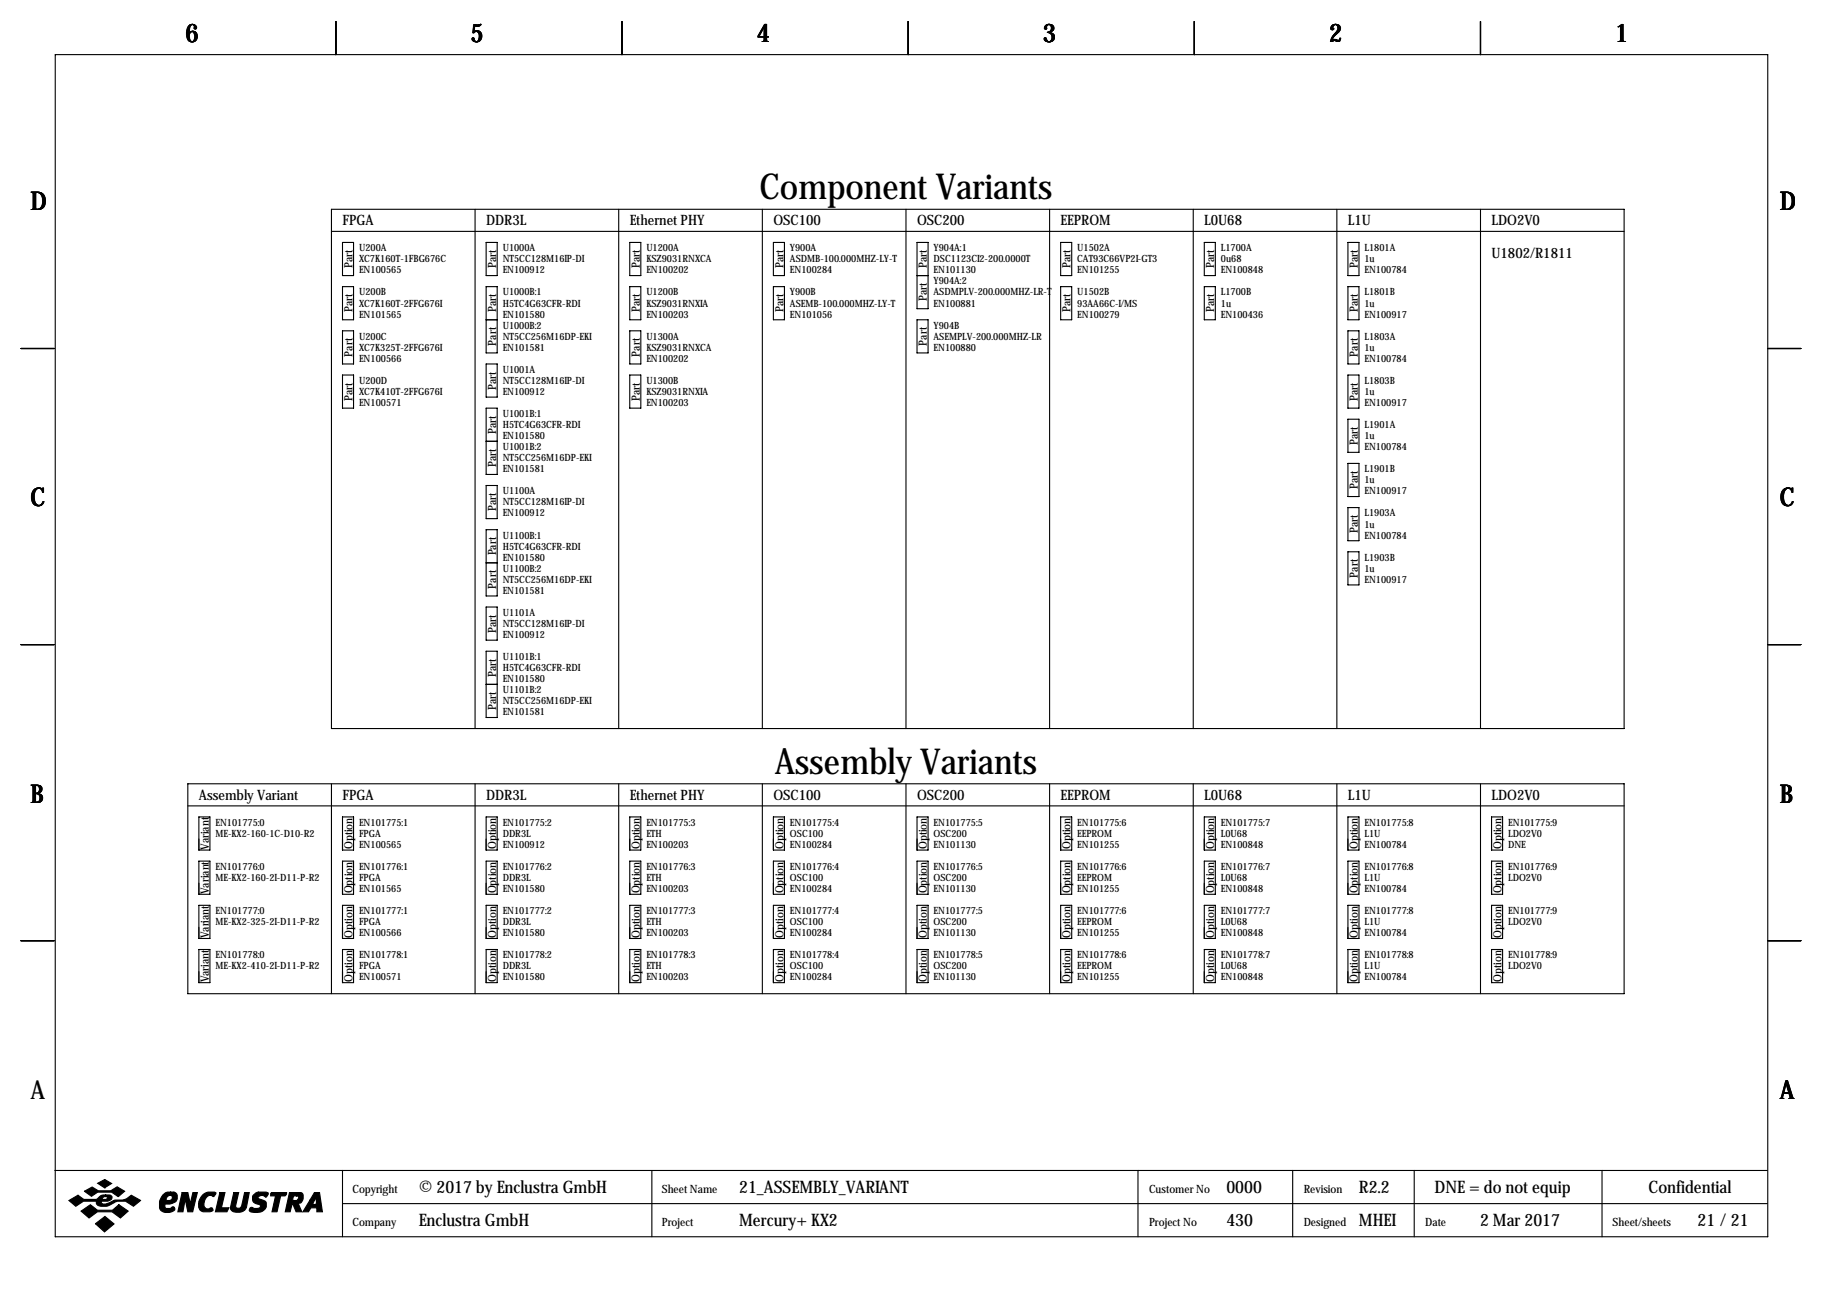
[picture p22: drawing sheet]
<svg xmlns="http://www.w3.org/2000/svg" width="419mm" height="297mm" viewBox="0 0 419 297" stroke-linecap="round" stroke-linejoin="round" font-family="sans-serif">
<defs><g id="words">
<g font-size="8.2">
<text x="174.6" y="45.8">Component Variants</text>
<text x="178.1" y="177.9">Assembly Variants</text>
</g>
<g font-size="5.9">
<text x="42.7" y="9.8">6</text>
<text x="108.2" y="9.8">5</text>
<text x="174" y="9.8">4</text>
<text x="239.8" y="9.8">3</text>
<text x="305.6" y="9.8">2</text>
<text x="371.3" y="9.8">1</text>
<text x="7" y="48.4">D</text>
<text x="409.2" y="48.4">D</text>
<text x="7" y="116.4">C</text>
<text x="409.2" y="116.4">C</text>
<text x="7" y="184.5">B</text>
<text x="409.2" y="184.5">B</text>
<text x="7" y="252.6">A</text>
<text x="409.2" y="252.6">A</text>
</g>
<g font-size="4">
<text x="96.3" y="274.2">© 2017 by Enclustra GmbH</text>
<text x="169.9" y="274.2">21_ASSEMBLY_VARIANT</text>
<text x="281.9" y="274.2">0000</text>
<text x="312.4" y="274.2">R2.2</text>
<text x="329.8" y="274.2">DNE = do not equip</text>
<text x="379" y="274.2">Confidential</text>
<text x="96.3" y="281.8">Enclustra GmbH</text>
<text x="169.9" y="281.8">Mercury+ KX2</text>
<text x="281.9" y="281.8">430</text>
<text x="312.4" y="281.8">MHEI</text>
<text x="340.3" y="281.8">2 Mar 2017</text>
<text x="390.3" y="281.8">21 /21</text>
</g>
<g font-size="3.3">
<text x="78.7" y="51.8">FPGA</text>
<text x="111.8" y="51.8">DDR3L</text>
<text x="144.8" y="51.8">Ethernet PHY</text>
<text x="177.8" y="51.8">OSC100</text>
<text x="210.8" y="51.8">OSC200</text>
<text x="243.8" y="51.8">EEPROM</text>
<text x="276.9" y="51.8">L0U68</text>
<text x="309.9" y="51.8">L1U</text>
<text x="342.9" y="51.8">LDO2V0</text>
<text x="342.9" y="59.4">U1802/R1811</text>
<text x="45.7" y="183.8">Assembly Variant</text>
<text x="78.7" y="183.8">FPGA</text>
<text x="111.8" y="183.8">DDR3L</text>
<text x="144.8" y="183.8">Ethernet PHY</text>
<text x="177.8" y="183.8">OSC100</text>
<text x="210.8" y="183.8">OSC200</text>
<text x="243.8" y="183.8">EEPROM</text>
<text x="276.9" y="183.8">L0U68</text>
<text x="309.9" y="183.8">L1U</text>
<text x="342.9" y="183.8">LDO2V0</text>
</g>
<g font-size="2.6">
<text x="81" y="61.7" transform="rotate(-90 81 61.7)">Part</text>
<text x="114" y="61.7" transform="rotate(-90 114 61.7)">Part</text>
<text x="147.1" y="61.7" transform="rotate(-90 147.1 61.7)">Part</text>
<text x="180.1" y="61.7" transform="rotate(-90 180.1 61.7)">Part</text>
<text x="213.1" y="61.7" transform="rotate(-90 213.1 61.7)">Part</text>
<text x="246.1" y="61.7" transform="rotate(-90 246.1 61.7)">Part</text>
<text x="279.1" y="61.7" transform="rotate(-90 279.1 61.7)">Part</text>
<text x="312.2" y="61.7" transform="rotate(-90 312.2 61.7)">Part</text>
<text x="81" y="71.8" transform="rotate(-90 81 71.8)">Part</text>
<text x="114" y="71.8" transform="rotate(-90 114 71.8)">Part</text>
<text x="147.1" y="71.8" transform="rotate(-90 147.1 71.8)">Part</text>
<text x="180.1" y="71.8" transform="rotate(-90 180.1 71.8)">Part</text>
<text x="213.1" y="69.3" transform="rotate(-90 213.1 69.3)">Part</text>
<text x="246.1" y="71.8" transform="rotate(-90 246.1 71.8)">Part</text>
<text x="279.1" y="71.8" transform="rotate(-90 279.1 71.8)">Part</text>
<text x="312.2" y="71.8" transform="rotate(-90 312.2 71.8)">Part</text>
<text x="81" y="82" transform="rotate(-90 81 82)">Part</text>
<text x="114" y="79.4" transform="rotate(-90 114 79.4)">Part</text>
<text x="147.1" y="82" transform="rotate(-90 147.1 82)">Part</text>
<text x="213.1" y="79.4" transform="rotate(-90 213.1 79.4)">Part</text>
<text x="312.2" y="82" transform="rotate(-90 312.2 82)">Part</text>
<text x="114" y="89.6" transform="rotate(-90 114 89.6)">Part</text>
<text x="81" y="92.1" transform="rotate(-90 81 92.1)">Part</text>
<text x="147.1" y="92.1" transform="rotate(-90 147.1 92.1)">Part</text>
<text x="312.2" y="92.1" transform="rotate(-90 312.2 92.1)">Part</text>
<text x="114" y="99.8" transform="rotate(-90 114 99.8)">Part</text>
<text x="114" y="107.4" transform="rotate(-90 114 107.4)">Part</text>
<text x="312.2" y="102.3" transform="rotate(-90 312.2 102.3)">Part</text>
<text x="312.2" y="112.5" transform="rotate(-90 312.2 112.5)">Part</text>
<text x="114" y="117.5" transform="rotate(-90 114 117.5)">Part</text>
<text x="312.2" y="122.6" transform="rotate(-90 312.2 122.6)">Part</text>
<text x="114" y="127.7" transform="rotate(-90 114 127.7)">Part</text>
<text x="114" y="135.3" transform="rotate(-90 114 135.3)">Part</text>
<text x="312.2" y="132.8" transform="rotate(-90 312.2 132.8)">Part</text>
<text x="114" y="145.5" transform="rotate(-90 114 145.5)">Part</text>
<text x="114" y="155.6" transform="rotate(-90 114 155.6)">Part</text>
<text x="114" y="163.3" transform="rotate(-90 114 163.3)">Part</text>
<text x="48" y="195.4" transform="rotate(-90 48 195.4)">Variant</text>
<text x="81" y="195.2" transform="rotate(-90 81 195.2)">Option</text>
<text x="114" y="195.2" transform="rotate(-90 114 195.2)">Option</text>
<text x="147.1" y="195.2" transform="rotate(-90 147.1 195.2)">Option</text>
<text x="180.1" y="195.2" transform="rotate(-90 180.1 195.2)">Option</text>
<text x="213.1" y="195.2" transform="rotate(-90 213.1 195.2)">Option</text>
<text x="246.1" y="195.2" transform="rotate(-90 246.1 195.2)">Option</text>
<text x="279.1" y="195.2" transform="rotate(-90 279.1 195.2)">Option</text>
<text x="312.2" y="195.2" transform="rotate(-90 312.2 195.2)">Option</text>
<text x="345.2" y="195.2" transform="rotate(-90 345.2 195.2)">Option</text>
<text x="48" y="205.6" transform="rotate(-90 48 205.6)">Variant</text>
<text x="81" y="205.4" transform="rotate(-90 81 205.4)">Option</text>
<text x="114" y="205.4" transform="rotate(-90 114 205.4)">Option</text>
<text x="147.1" y="205.4" transform="rotate(-90 147.1 205.4)">Option</text>
<text x="180.1" y="205.4" transform="rotate(-90 180.1 205.4)">Option</text>
<text x="213.1" y="205.4" transform="rotate(-90 213.1 205.4)">Option</text>
<text x="246.1" y="205.4" transform="rotate(-90 246.1 205.4)">Option</text>
<text x="279.1" y="205.4" transform="rotate(-90 279.1 205.4)">Option</text>
<text x="312.2" y="205.4" transform="rotate(-90 312.2 205.4)">Option</text>
<text x="345.2" y="205.4" transform="rotate(-90 345.2 205.4)">Option</text>
<text x="48" y="215.7" transform="rotate(-90 48 215.7)">Variant</text>
<text x="81" y="215.6" transform="rotate(-90 81 215.6)">Option</text>
<text x="114" y="215.6" transform="rotate(-90 114 215.6)">Option</text>
<text x="147.1" y="215.6" transform="rotate(-90 147.1 215.6)">Option</text>
<text x="180.1" y="215.6" transform="rotate(-90 180.1 215.6)">Option</text>
<text x="213.1" y="215.6" transform="rotate(-90 213.1 215.6)">Option</text>
<text x="246.1" y="215.6" transform="rotate(-90 246.1 215.6)">Option</text>
<text x="279.1" y="215.6" transform="rotate(-90 279.1 215.6)">Option</text>
<text x="312.2" y="215.6" transform="rotate(-90 312.2 215.6)">Option</text>
<text x="345.2" y="215.6" transform="rotate(-90 345.2 215.6)">Option</text>
<text x="48" y="225.9" transform="rotate(-90 48 225.9)">Variant</text>
<text x="81" y="225.7" transform="rotate(-90 81 225.7)">Option</text>
<text x="114" y="225.7" transform="rotate(-90 114 225.7)">Option</text>
<text x="147.1" y="225.7" transform="rotate(-90 147.1 225.7)">Option</text>
<text x="180.1" y="225.7" transform="rotate(-90 180.1 225.7)">Option</text>
<text x="213.1" y="225.7" transform="rotate(-90 213.1 225.7)">Option</text>
<text x="246.1" y="225.7" transform="rotate(-90 246.1 225.7)">Option</text>
<text x="279.1" y="225.7" transform="rotate(-90 279.1 225.7)">Option</text>
<text x="312.2" y="225.7" transform="rotate(-90 312.2 225.7)">Option</text>
<text x="345.2" y="225.7" transform="rotate(-90 345.2 225.7)">Option</text>
<text x="81" y="274.2">Copyright</text>
<text x="152.1" y="274.2">Sheet Name</text>
<text x="264.2" y="274.2">Customer No</text>
<text x="299.7" y="274.2">Revision</text>
<text x="81" y="281.8">Company</text>
<text x="152.1" y="281.8">Project</text>
<text x="264.2" y="281.8">Project No</text>
<text x="299.7" y="281.8">Designed</text>
<text x="327.7" y="281.8">Date</text>
<text x="370.7" y="281.8">Sheet/sheets</text>
</g>
<g font-size="2.3">
<text x="82.5" y="57.8">U200A</text>
<text x="115.6" y="57.8">U1000A</text>
<text x="148.6" y="57.8">U1200A</text>
<text x="181.6" y="57.8">Y900A</text>
<text x="214.6" y="57.8">Y904A:1</text>
<text x="247.6" y="57.8">U1502A</text>
<text x="280.7" y="57.8">L1700A</text>
<text x="313.7" y="57.8">L1801A</text>
<text x="82.5" y="60.3">XC7K160T-1FBG676C</text>
<text x="82.5" y="62.9">EN100565</text>
<text x="115.6" y="60.3">NT5CC128M16IP-DI</text>
<text x="115.6" y="62.9">EN100912</text>
<text x="148.6" y="60.3">KSZ9031RNXCA</text>
<text x="148.6" y="62.9">EN100202</text>
<text x="181.6" y="60.3">ASDMB-100.000MHZ-LY-T</text>
<text x="181.6" y="62.9">EN100284</text>
<text x="214.6" y="65.4">Y904A:2</text>
<text x="214.6" y="60.3">DSC1123CI2-200.0000T</text>
<text x="214.6" y="62.9">EN101130</text>
<text x="247.6" y="60.3">CAT93C66VP2I-GT3</text>
<text x="247.6" y="62.9">EN101255</text>
<text x="280.7" y="60.3">0u68</text>
<text x="280.7" y="62.9">EN100848</text>
<text x="313.7" y="60.3">1u</text>
<text x="313.7" y="62.9">EN100784</text>
<text x="82.5" y="67.9">U200B</text>
<text x="82.5" y="70.5">XC7K160T-2FFG676I</text>
<text x="115.6" y="67.9">U1000B:1</text>
<text x="115.6" y="70.5">H5TC4G63CFR-RDI</text>
<text x="148.6" y="67.9">U1200B</text>
<text x="148.6" y="70.5">KSZ9031RNXIA</text>
<text x="181.6" y="67.9">Y900B</text>
<text x="181.6" y="70.5">ASEMB-100.000MHZ-LY-T</text>
<text x="214.6" y="67.9">ASDMPLV-200.000MHZ-LR-T</text>
<text x="214.6" y="70.5">EN100881</text>
<text x="247.6" y="67.9">U1502B</text>
<text x="247.6" y="70.5">93AA66C-I/MS</text>
<text x="280.7" y="67.9">L1700B</text>
<text x="280.7" y="70.5">1u</text>
<text x="313.7" y="67.9">L1801B</text>
<text x="313.7" y="70.5">1u</text>
<text x="82.5" y="73">EN101565</text>
<text x="115.6" y="73">EN101580</text>
<text x="115.6" y="75.6">U1000B:2</text>
<text x="148.6" y="73">EN100203</text>
<text x="181.6" y="73">EN101056</text>
<text x="214.6" y="75.6">Y904B</text>
<text x="247.6" y="73">EN100279</text>
<text x="280.7" y="73">EN100436</text>
<text x="313.7" y="73">EN100917</text>
<text x="82.5" y="78.1">U200C</text>
<text x="82.5" y="80.6">XC7K325T-2FFG676I</text>
<text x="82.5" y="83.2">EN100566</text>
<text x="115.6" y="78.1">NT5CC256M16DP-EKI</text>
<text x="115.6" y="80.6">EN101581</text>
<text x="148.6" y="78.1">U1300A</text>
<text x="148.6" y="80.6">KSZ9031RNXCA</text>
<text x="148.6" y="83.2">EN100202</text>
<text x="214.6" y="78.1">ASEMPLV-200.000MHZ-LR</text>
<text x="214.6" y="80.6">EN100880</text>
<text x="313.7" y="78.1">L1803A</text>
<text x="313.7" y="80.6">1u</text>
<text x="313.7" y="83.2">EN100784</text>
<text x="82.5" y="88.3">U200D</text>
<text x="115.6" y="85.7">U1001A</text>
<text x="115.6" y="88.3">NT5CC128M16IP-DI</text>
<text x="148.6" y="88.3">U1300B</text>
<text x="313.7" y="88.3">L1803B</text>
<text x="82.5" y="90.8">XC7K410T-2FFG676I</text>
<text x="82.5" y="93.3">EN100571</text>
<text x="115.6" y="90.8">EN100912</text>
<text x="115.6" y="95.9">U1001B:1</text>
<text x="148.6" y="90.8">KSZ9031RNXIA</text>
<text x="148.6" y="93.3">EN100203</text>
<text x="313.7" y="90.8">1u</text>
<text x="313.7" y="93.3">EN100917</text>
<text x="115.6" y="98.4">H5TC4G63CFR-RDI</text>
<text x="115.6" y="101">EN101580</text>
<text x="313.7" y="98.4">L1901A</text>
<text x="313.7" y="101">1u</text>
<text x="115.6" y="103.5">U1001B:2</text>
<text x="115.6" y="106">NT5CC256M16DP-EKI</text>
<text x="313.7" y="103.5">EN100784</text>
<text x="115.6" y="108.6">EN101581</text>
<text x="115.6" y="113.7">U1100A</text>
<text x="313.7" y="108.6">L1901B</text>
<text x="313.7" y="111.1">1u</text>
<text x="313.7" y="113.7">EN100917</text>
<text x="115.6" y="116.2">NT5CC128M16IP-DI</text>
<text x="115.6" y="118.7">EN100912</text>
<text x="313.7" y="118.7">L1903A</text>
<text x="115.6" y="123.8">U1100B:1</text>
<text x="313.7" y="121.3">1u</text>
<text x="313.7" y="123.8">EN100784</text>
<text x="115.6" y="126.4">H5TC4G63CFR-RDI</text>
<text x="115.6" y="128.9">EN101580</text>
<text x="115.6" y="131.4">U1100B:2</text>
<text x="313.7" y="128.9">L1903B</text>
<text x="313.7" y="131.4">1u</text>
<text x="115.6" y="134">NT5CC256M16DP-EKI</text>
<text x="115.6" y="136.5">EN101581</text>
<text x="313.7" y="134">EN100917</text>
<text x="115.6" y="141.6">U1101A</text>
<text x="115.6" y="144.1">NT5CC128M16IP-DI</text>
<text x="115.6" y="146.7">EN100912</text>
<text x="115.6" y="151.8">U1101B:1</text>
<text x="115.6" y="154.3">H5TC4G63CFR-RDI</text>
<text x="115.6" y="156.8">EN101580</text>
<text x="115.6" y="159.4">U1101B:2</text>
<text x="115.6" y="161.9">NT5CC256M16DP-EKI</text>
<text x="115.6" y="164.5">EN101581</text>
<text x="49.5" y="189.9">EN101775:0</text>
<text x="82.5" y="189.9">EN101775:1</text>
<text x="115.6" y="189.9">EN101775:2</text>
<text x="148.6" y="189.9">EN101775:3</text>
<text x="181.6" y="189.9">EN101775:4</text>
<text x="214.6" y="189.9">EN101775:5</text>
<text x="247.6" y="189.9">EN101775:6</text>
<text x="280.7" y="189.9">EN101775:7</text>
<text x="313.7" y="189.9">EN101775:8</text>
<text x="346.7" y="189.9">EN101775:9</text>
<text x="49.5" y="192.4">ME-KX2-160-1C-D10-R2</text>
<text x="82.5" y="192.4">FPGA</text>
<text x="82.5" y="194.9">EN100565</text>
<text x="115.6" y="192.4">DDR3L</text>
<text x="115.6" y="194.9">EN100912</text>
<text x="148.6" y="192.4">ETH</text>
<text x="148.6" y="194.9">EN100203</text>
<text x="181.6" y="192.4">OSC100</text>
<text x="181.6" y="194.9">EN100284</text>
<text x="214.6" y="192.4">OSC200</text>
<text x="214.6" y="194.9">EN101130</text>
<text x="247.6" y="192.4">EEPROM</text>
<text x="247.6" y="194.9">EN101255</text>
<text x="280.7" y="192.4">L0U68</text>
<text x="280.7" y="194.9">EN100848</text>
<text x="313.7" y="192.4">L1U</text>
<text x="313.7" y="194.9">EN100784</text>
<text x="346.7" y="192.4">LDO2V0</text>
<text x="346.7" y="194.9">DNE</text>
<text x="49.5" y="200">EN101776:0</text>
<text x="49.5" y="202.6">ME-KX2-160-2I-D11-P-R2</text>
<text x="82.5" y="200">EN101776:1</text>
<text x="82.5" y="202.6">FPGA</text>
<text x="115.6" y="200">EN101776:2</text>
<text x="115.6" y="202.6">DDR3L</text>
<text x="148.6" y="200">EN101776:3</text>
<text x="148.6" y="202.6">ETH</text>
<text x="181.6" y="200">EN101776:4</text>
<text x="181.6" y="202.6">OSC100</text>
<text x="214.6" y="200">EN101776:5</text>
<text x="214.6" y="202.6">OSC200</text>
<text x="247.6" y="200">EN101776:6</text>
<text x="247.6" y="202.6">EEPROM</text>
<text x="280.7" y="200">EN101776:7</text>
<text x="280.7" y="202.6">L0U68</text>
<text x="313.7" y="200">EN101776:8</text>
<text x="313.7" y="202.6">L1U</text>
<text x="346.7" y="200">EN101776:9</text>
<text x="346.7" y="202.6">LDO2V0</text>
<text x="82.5" y="205.1">EN101565</text>
<text x="115.6" y="205.1">EN101580</text>
<text x="148.6" y="205.1">EN100203</text>
<text x="181.6" y="205.1">EN100284</text>
<text x="214.6" y="205.1">EN101130</text>
<text x="247.6" y="205.1">EN101255</text>
<text x="280.7" y="205.1">EN100848</text>
<text x="313.7" y="205.1">EN100784</text>
<text x="49.5" y="210.2">EN101777:0</text>
<text x="49.5" y="212.7">ME-KX2-325-2I-D11-P-R2</text>
<text x="82.5" y="210.2">EN101777:1</text>
<text x="82.5" y="212.7">FPGA</text>
<text x="82.5" y="215.3">EN100566</text>
<text x="115.6" y="210.2">EN101777:2</text>
<text x="115.6" y="212.7">DDR3L</text>
<text x="115.6" y="215.3">EN101580</text>
<text x="148.6" y="210.2">EN101777:3</text>
<text x="148.6" y="212.7">ETH</text>
<text x="148.6" y="215.3">EN100203</text>
<text x="181.6" y="210.2">EN101777:4</text>
<text x="181.6" y="212.7">OSC100</text>
<text x="181.6" y="215.3">EN100284</text>
<text x="214.6" y="210.2">EN101777:5</text>
<text x="214.6" y="212.7">OSC200</text>
<text x="214.6" y="215.3">EN101130</text>
<text x="247.6" y="210.2">EN101777:6</text>
<text x="247.6" y="212.7">EEPROM</text>
<text x="247.6" y="215.3">EN101255</text>
<text x="280.7" y="210.2">EN101777:7</text>
<text x="280.7" y="212.7">L0U68</text>
<text x="280.7" y="215.3">EN100848</text>
<text x="313.7" y="210.2">EN101777:8</text>
<text x="313.7" y="212.7">L1U</text>
<text x="313.7" y="215.3">EN100784</text>
<text x="346.7" y="210.2">EN101777:9</text>
<text x="346.7" y="212.7">LDO2V0</text>
<text x="49.5" y="220.3">EN101778:0</text>
<text x="82.5" y="220.3">EN101778:1</text>
<text x="115.6" y="220.3">EN101778:2</text>
<text x="148.6" y="220.3">EN101778:3</text>
<text x="181.6" y="220.3">EN101778:4</text>
<text x="214.6" y="220.3">EN101778:5</text>
<text x="247.6" y="220.3">EN101778:6</text>
<text x="280.7" y="220.3">EN101778:7</text>
<text x="313.7" y="220.3">EN101778:8</text>
<text x="346.7" y="220.3">EN101778:9</text>
<text x="49.5" y="222.9">ME-KX2-410-2I-D11-P-R2</text>
<text x="82.5" y="222.9">FPGA</text>
<text x="82.5" y="225.4">EN100571</text>
<text x="115.6" y="222.9">DDR3L</text>
<text x="115.6" y="225.4">EN101580</text>
<text x="148.6" y="222.9">ETH</text>
<text x="148.6" y="225.4">EN100203</text>
<text x="181.6" y="222.9">OSC100</text>
<text x="181.6" y="225.4">EN100284</text>
<text x="214.6" y="222.9">OSC200</text>
<text x="214.6" y="225.4">EN101130</text>
<text x="247.6" y="222.9">EEPROM</text>
<text x="247.6" y="225.4">EN101255</text>
<text x="280.7" y="222.9">L0U68</text>
<text x="280.7" y="225.4">EN100848</text>
<text x="313.7" y="222.9">L1U</text>
<text x="313.7" y="225.4">EN100784</text>
<text x="346.7" y="222.9">LDO2V0</text>
</g>
</g></defs>
<g fill="none" stroke="#000" stroke-width=".25">
<path d="M12.7 12.6h393.7v271.7h-393.7zM77.2 4.9v7.7M143 4.9v7.7M208.8 4.9v7.7M274.6 4.9v7.7M340.4 4.9v7.7M76.2 48.1h297.2v119.4h-297.2zM76.2 53.2h297.2M78.7 55.7h2.6v7.7h-2.6zM109.2 48.1v119.4M111.8 55.7h2.5v7.7h-2.5zM142.2 48.1v119.4"/>
<path d="M144.8 55.7h2.5v7.7h-2.5zM175.3 48.1v119.4M177.8 55.7h2.5v7.7h-2.5zM208.3 48.1v119.4M210.8 55.7h2.6v15.3h-2.6zM241.3 48.1v119.4M243.8 55.7h2.6v7.7h-2.6zM274.3 48.1v119.4M276.9 55.7h2.5v7.7h-2.5zM307.3 48.1v119.4M309.9 55.7h2.5v7.7h-2.5zM340.4 48.1v119.4"/>
<path d="M78.7 65.9h2.6v7.6h-2.6zM78.7 76.1h2.6v7.6h-2.6zM111.8 65.9h2.5v15.2h-2.5zM111.8 73.5h2.5M144.8 65.9h2.5v7.6h-2.5zM144.8 76.1h2.5v7.6h-2.5zM177.8 65.9h2.5v7.6h-2.5zM210.8 63.4h2.6M210.8 73.5h2.6v7.6h-2.6zM243.8 65.9h2.6v7.6h-2.6zM276.9 65.9h2.5v7.6h-2.5zM309.9 65.9h2.5v7.6h-2.5z"/>
<path d="M309.9 76.1h2.5v7.6h-2.5zM4.8 80.1h7.6M78.7 86.2h2.6v7.6h-2.6zM111.8 83.7h2.5v7.6h-2.5zM111.8 93.8h2.5v15.3h-2.5zM144.8 86.2h2.5v7.6h-2.5zM309.9 86.2h2.5v7.6h-2.5zM309.9 96.4h2.5v7.6h-2.5zM406.4 80.1h7.6M111.8 111.6h2.5v7.6h-2.5zM111.8 101.5h2.5M309.9 106.5h2.5v7.7h-2.5z"/>
<path d="M309.9 116.7h2.5v7.6h-2.5zM111.8 121.8h2.5v15.2h-2.5zM111.8 139.6h2.5v7.6h-2.5zM111.8 129.4h2.5M309.9 126.9h2.5v7.6h-2.5zM4.8 148.2h7.6M111.8 149.7h2.5v15.3h-2.5zM111.8 157.3h2.5M406.4 148.2h7.6M43.2 180.2h330.2v48.3h-330.2zM43.2 185.3h330.2M45.7 187.8h2.6v7.6h-2.6z"/>
<path d="M45.7 198h2.6v7.6h-2.6zM76.2 180.2v48.3M78.7 187.8h2.6v7.6h-2.6zM78.7 198h2.6v7.6h-2.6zM109.2 180.2v48.3M111.8 187.8h2.5v7.6h-2.5zM111.8 198h2.5v7.6h-2.5zM142.2 180.2v48.3M144.8 187.8h2.5v7.6h-2.5zM144.8 198h2.5v7.6h-2.5zM175.3 180.2v48.3M177.8 187.8h2.5v7.6h-2.5z"/>
<path d="M177.8 198h2.5v7.6h-2.5zM208.3 180.2v48.3M210.8 187.8h2.6v7.6h-2.6zM210.8 198h2.6v7.6h-2.6zM241.3 180.2v48.3M243.8 187.8h2.6v7.6h-2.6zM243.8 198h2.6v7.6h-2.6zM274.3 180.2v48.3M276.9 187.8h2.5v7.6h-2.5zM276.9 198h2.5v7.6h-2.5zM307.3 180.2v48.3M309.9 187.8h2.5v7.6h-2.5z"/>
<path d="M309.9 198h2.5v7.6h-2.5zM340.4 180.2v48.3M342.9 187.8h2.5v7.6h-2.5zM342.9 198h2.5v7.6h-2.5zM4.8 216.3h7.6M45.7 208.1h2.6v7.7h-2.6zM45.7 218.3h2.6v7.6h-2.6zM78.7 208.1h2.6v7.7h-2.6zM78.7 218.3h2.6v7.6h-2.6zM111.8 208.1h2.5v7.7h-2.5zM111.8 218.3h2.5v7.6h-2.5zM144.8 208.1h2.5v7.7h-2.5z"/>
<path d="M144.8 218.3h2.5v7.6h-2.5zM177.8 208.1h2.5v7.7h-2.5zM177.8 218.3h2.5v7.6h-2.5zM210.8 208.1h2.6v7.7h-2.6zM210.8 218.3h2.6v7.6h-2.6zM243.8 208.1h2.6v7.7h-2.6zM243.8 218.3h2.6v7.6h-2.6zM276.9 208.1h2.5v7.7h-2.5zM276.9 218.3h2.5v7.6h-2.5zM309.9 208.1h2.5v7.7h-2.5zM309.9 218.3h2.5v7.6h-2.5zM342.9 208.1h2.5v7.7h-2.5z"/>
<path d="M342.9 218.3h2.5v7.6h-2.5zM406.4 216.3h7.6M12.6 269.1h393.7M78.7 269.1v15.2M78.7 276.7h327.6M149.9 269.1v15.2M261.6 269.1v15.2M297.2 269.1v15.2M325.1 269.1v15.2M368.3 269.1v15.2"/>
</g>
<g fill="#000" stroke="#000" stroke-width=".25">
<path d="M15.8 276l2.1-1.2 1.4 1h2.8l.3-.2a1.77 1.77 0 0 1 1.9-.9v.4l-.6 .2-.2 .5h.9l.3-.6-.4-.1v-.4h.9a.59 .59 0 0 1 .6 .7l-.2 .4-.8 .4h-1.4l-.1 .1 .1 .4a3.2 3.2 0 0 0 2.7-.7l.3-.1a4 4 0 0 0 3.8-1.1l2.1 1.2-1.6 1.3a4 4 0 0 0-5.5-.2 2.66 2.66 0 0 1-2.9-.2l-.1-.7h-3l-1.8 1.1zM19.4 273.9l1.8-1 1.4 .9h2.9l1.4-.9 1.8 1-1.5 1.2-1.5-1h-3.2l-1.5 .9zM22.5 272l1.6-.8 1.6 .9-1.6 1zM18.6 278.4l2.2-1.4 1.6 1.2h3.5l1.4-1.2 2.2 1.4-1.8 1.6-1.9-1.4h-3.4l-1.9 1.4zM37.4 274.7a1.75 1.75 0 0 1 1.8-.6v.7a.82 .82 0 0 0-.8 1.2h.6a.6 .6 0 0 0 .6-.5 .6 .6 0 0 0-.4-.7v-.7h.8l.5 .3a1.61 1.61 0 0 1 0 1.7 1.61 1.61 0 0 1-1.5 .7h-1v.9l.2 .1h.9l.7-.4 .4 .4a1.06 1.06 0 0 1-1.3 1 1.82 1.82 0 0 1-2.2-1.1 3.5 3.5 0 0 1 .7-3zM41.9 274.2h1.3l.5 2.6 .6-2.6h1.1l-1.1 4.4h-1.1l-.6-2.9-.5 2.9h-1.2zM46.7 274.6a2.78 2.78 0 0 1 2.9-.4l-.4 .9a1.32 1.32 0 0 0-2.1 .8l-.2 .8a.98 .98 0 0 0 1.1 1.2 .55 .55 0 0 1 .6-.2 .55 .55 0 0 1 .4 .6l-.7 .3-1.8-.1a1.79 1.79 0 0 1-.8-2.3zM50.5 274.2h1.2l-.8 3.5h1.7l-.4 .9h-2.7zM53.7 274.2h1.2l-.7 3.1a.73 .73 0 0 0 .7 .5 .73 .73 0 0 0 .7-.6l.6-3h1.1l-.7 3.4a2.28 2.28 0 0 1-3.6 .4v-.4zM58.3 274.7l.8-.6h2.1l.5 .2v.2l-.6 .7a.96 .96 0 0 0-1-.4 .96 .96 0 0 0-.8 .6l1.7 .8a1.71 1.71 0 0 1-.1 1.8 1.71 1.71 0 0 1-1.7 .8l-1.4-.2a.51 .51 0 0 1-.4-.7 .51 .51 0 0 1 .8-.2l1 .1a.52 .52 0 0 0 .6-.2 .52 .52 0 0 0-.2-.7 1.39 1.39 0 0 1-1.4-.6 1.39 1.39 0 0 1 .1-1.6zM62.2 274.4l.2-.2h3.5l-.1 .4-.3 .3h-1l-.8 3.7h-1.2l.8-3.7h-1.1zM66.5 274.2h1.7v.7h-.7l-.2 1.1h.9l.3-.3a.44 .44 0 0 0 .1-.5 .44 .44 0 0 0-.4-.3v-.7h1l.3 .2 .2 .3v.9a1.03 1.03 0 0 1-1.2 1l.9 2h-1.3l-.8-1.8h-.1l-.5 1.8h-1.1z"/>
<path d="M72.3 274.2h1.2l.6 4.4h-1.3v-.9h-1.3l-.6 .9h-1.3l1.7-2.7h1l-.4 .8 .2 .2h.4l.2-.2v-1.5l-.4 .7h-1zM21.9 281.3l2.2-1.6 2.1 1.7-2.2 1.8z"/>
</g>
<use href="#words"/>
</svg>
